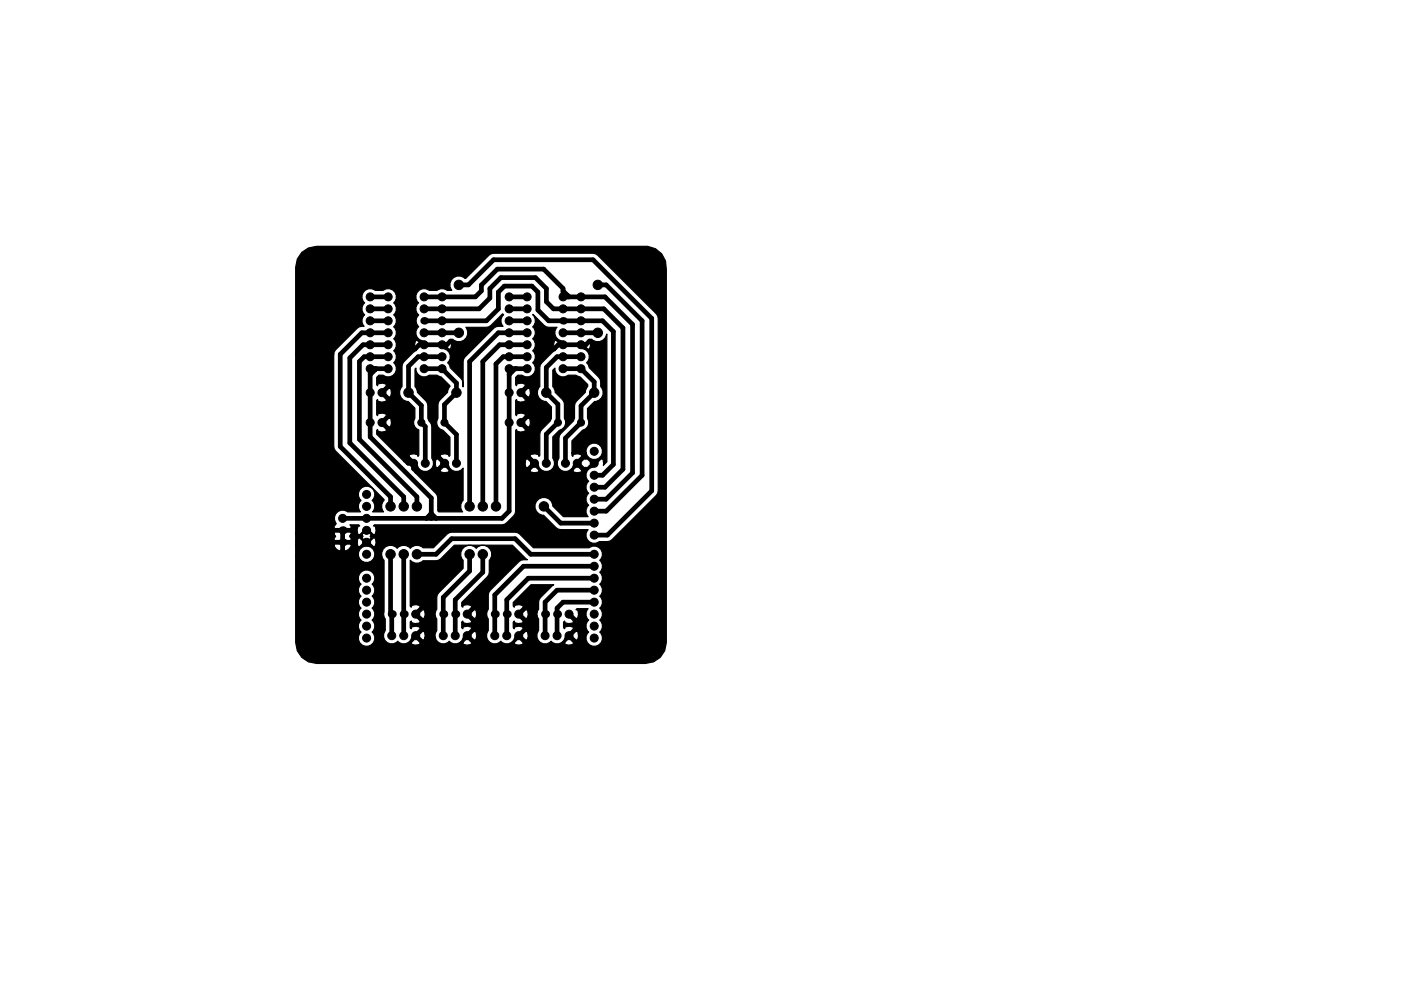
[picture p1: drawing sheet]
<svg xmlns="http://www.w3.org/2000/svg" width="297mm" height="210mm" viewBox="0 0 297 210" stroke-linecap="round" stroke-linejoin="round" font-family="sans-serif">
<g fill="#000" stroke="#000" stroke-width=".21">
<circle cx="78.5" cy="75.7" r=".85"/>
<circle cx="78.5" cy="63" r=".85"/>
<circle cx="78.5" cy="70.6" r=".85"/>
<circle cx="78.5" cy="65.5" r=".85"/>
<circle cx="78.5" cy="73.1" r=".85"/>
<circle cx="78.5" cy="78.2" r=".85"/>
<circle cx="78.5" cy="68.1" r=".85"/>
<circle cx="82.3" cy="63" r=".85"/>
<circle cx="82.3" cy="68.1" r=".85"/>
<circle cx="82.3" cy="70.6" r=".85"/>
<circle cx="82.3" cy="65.5" r=".85"/>
<circle cx="82.3" cy="78.2" r=".85"/>
<circle cx="82.3" cy="73.1" r=".85"/>
<circle cx="82.3" cy="75.7" r=".85"/>
<circle cx="89.9" cy="63" r=".85"/>
<circle cx="89.9" cy="78.2" r=".85"/>
<circle cx="89.9" cy="65.5" r=".85"/>
<circle cx="89.9" cy="70.6" r=".85"/>
<circle cx="89.9" cy="73.1" r=".85"/>
<circle cx="89.9" cy="75.7" r=".85"/>
<circle cx="93.7" cy="68.1" r=".85"/>
<circle cx="93.7" cy="78.2" r=".85"/>
<circle cx="93.7" cy="65.5" r=".85"/>
<circle cx="93.7" cy="73.1" r=".85"/>
<circle cx="93.7" cy="70.6" r=".85"/>
<circle cx="93.7" cy="63" r=".85"/>
<circle cx="93.7" cy="75.7" r=".85"/>
<circle cx="97.3" cy="70.6" r="1"/>
<circle cx="97.3" cy="60.4" r="1"/>
<circle cx="107.9" cy="65.5" r=".85"/>
<circle cx="107.9" cy="68.1" r=".85"/>
<circle cx="107.9" cy="78.2" r=".85"/>
<circle cx="107.9" cy="70.6" r=".85"/>
<circle cx="107.9" cy="75.7" r=".85"/>
<circle cx="107.9" cy="73.1" r=".85"/>
<circle cx="107.9" cy="63" r=".85"/>
<circle cx="111.8" cy="70.6" r=".85"/>
<circle cx="111.8" cy="75.7" r=".85"/>
<circle cx="111.8" cy="78.2" r=".85"/>
<circle cx="111.8" cy="65.5" r=".85"/>
<circle cx="111.8" cy="73.1" r=".85"/>
<circle cx="111.8" cy="63" r=".85"/>
<circle cx="111.8" cy="68.1" r=".85"/>
<circle cx="119.4" cy="78.2" r=".85"/>
<circle cx="119.4" cy="63" r=".85"/>
<circle cx="119.4" cy="73.1" r=".85"/>
<circle cx="119.4" cy="75.7" r=".85"/>
<circle cx="119.4" cy="70.6" r=".85"/>
<circle cx="119.4" cy="65.5" r=".85"/>
<circle cx="123.2" cy="68.1" r=".85"/>
<circle cx="123.2" cy="65.5" r=".85"/>
<circle cx="123.2" cy="73.1" r=".85"/>
<circle cx="123.2" cy="63" r=".85"/>
<circle cx="123.2" cy="75.7" r=".85"/>
<circle cx="123.2" cy="78.2" r=".85"/>
<circle cx="123.2" cy="70.6" r=".85"/>
<circle cx="126.7" cy="60.4" r="1"/>
<circle cx="126.7" cy="70.6" r="1"/>
<circle cx="78.5" cy="89.7" r=".85"/>
<circle cx="78.5" cy="83.3" r=".85"/>
<circle cx="81" cy="83.3" r=".85"/>
<circle cx="81" cy="89.7" r=".85"/>
<circle cx="86.6" cy="83.3" r="1"/>
<circle cx="87.7" cy="98.3" r=".85"/>
<circle cx="89.3" cy="89.7" r=".75"/>
<circle cx="90.2" cy="98.3" r=".85"/>
<circle cx="94.2" cy="89.7" r=".75"/>
<circle cx="94.3" cy="98.3" r=".85"/>
<circle cx="96.8" cy="83.3" r="1"/>
<circle cx="96.8" cy="98.3" r=".85"/>
<circle cx="107.9" cy="83.3" r=".85"/>
<circle cx="107.9" cy="89.7" r=".85"/>
<circle cx="110.4" cy="89.7" r=".85"/>
<circle cx="110.4" cy="83.3" r=".85"/>
<circle cx="113.3" cy="98.3" r=".85"/>
<circle cx="115.8" cy="83.3" r="1"/>
<circle cx="115.8" cy="98.3" r=".85"/>
<circle cx="118.3" cy="89.7" r=".75"/>
<circle cx="119.9" cy="98.3" r=".85"/>
<circle cx="122.4" cy="98.3" r=".85"/>
<circle cx="123.2" cy="89.7" r=".75"/>
<circle cx="126" cy="83.3" r="1"/>
<circle cx="126" cy="98.3" r=".85"/>
<circle cx="126" cy="95.8" r=".85"/>
<circle cx="72.6" cy="110" r=".85"/>
<circle cx="77.7" cy="115.1" r=".85"/>
<circle cx="77.7" cy="117.6" r=".85"/>
<circle cx="77.7" cy="112.5" r=".85"/>
<circle cx="77.7" cy="110" r=".85"/>
<circle cx="77.7" cy="104.9" r=".85"/>
<circle cx="77.7" cy="107.4" r=".85"/>
<circle cx="82.8" cy="117.6" r="1"/>
<circle cx="82.8" cy="107.4" r="1"/>
<circle cx="85.6" cy="117.6" r="1"/>
<circle cx="85.6" cy="107.4" r="1"/>
<circle cx="88.4" cy="117.6" r="1"/>
<circle cx="88.4" cy="107.4" r="1"/>
<circle cx="99.6" cy="107.4" r="1"/>
<circle cx="99.6" cy="117.6" r="1"/>
<circle cx="102.4" cy="107.4" r="1"/>
<circle cx="102.4" cy="117.6" r="1"/>
<circle cx="105.2" cy="107.4" r="1"/>
<circle cx="115.3" cy="107.4" r="1"/>
<circle cx="126" cy="117.6" r=".85"/>
<circle cx="126" cy="113.5" r=".85"/>
<circle cx="126" cy="111" r=".85"/>
<circle cx="126" cy="108.5" r=".85"/>
<circle cx="126" cy="100.8" r=".85"/>
<circle cx="126" cy="105.9" r=".85"/>
<circle cx="126" cy="103.4" r=".85"/>
<circle cx="77.7" cy="130.3" r=".85"/>
<circle cx="77.7" cy="135.4" r=".85"/>
<circle cx="77.7" cy="132.8" r=".85"/>
<circle cx="77.7" cy="127.8" r=".85"/>
<circle cx="77.7" cy="125.2" r=".85"/>
<circle cx="77.7" cy="122.7" r=".85"/>
<circle cx="83.1" cy="134.9" r=".85"/>
<circle cx="85.6" cy="134.9" r=".85"/>
<circle cx="88.1" cy="134.9" r=".85"/>
<circle cx="88.1" cy="130.3" r=".85"/>
<circle cx="94" cy="134.9" r=".85"/>
<circle cx="96.5" cy="134.9" r=".85"/>
<circle cx="99.1" cy="134.9" r=".85"/>
<circle cx="99.1" cy="130.3" r=".85"/>
<circle cx="104.9" cy="134.9" r=".85"/>
<circle cx="107.4" cy="134.9" r=".85"/>
<circle cx="110" cy="134.9" r=".85"/>
<circle cx="110" cy="130.3" r=".85"/>
<circle cx="115.6" cy="134.9" r=".85"/>
<circle cx="118.1" cy="134.9" r=".85"/>
<circle cx="120.6" cy="134.9" r=".85"/>
<circle cx="120.6" cy="130.3" r=".85"/>
<circle cx="126" cy="135.4" r=".85"/>
<circle cx="126" cy="132.8" r=".85"/>
<circle cx="126" cy="130.3" r=".85"/>
<circle cx="126" cy="127.8" r=".85"/>
<circle cx="126" cy="120.1" r=".85"/>
<circle cx="126" cy="125.2" r=".85"/>
<circle cx="126" cy="122.7" r=".85"/>
</g>
<g fill="#000">
<circle cx="89.9" cy="68.1" r=".8"/>
<circle cx="119.4" cy="68.1" r=".8"/>
<circle cx="72.6" cy="112.5" r=".85"/>
<circle cx="72.6" cy="115.1" r=".85"/>
<circle cx="83.1" cy="130.3" r=".85"/>
<circle cx="85.6" cy="130.3" r=".85"/>
<circle cx="94" cy="130.3" r=".85"/>
<circle cx="96.5" cy="130.3" r=".85"/>
<circle cx="104.9" cy="130.3" r=".85"/>
<circle cx="107.4" cy="130.3" r=".85"/>
<circle cx="115.6" cy="130.3" r=".85"/>
<circle cx="118.1" cy="130.3" r=".85"/>
</g>
<g fill="none" stroke="#000" stroke-width="1">
<path d="M78.5 63h3.8M78.5 65.5h3.8M78.5 68.1h3.8M79.5 78.2v.3M79.8 78.2l-1.3 1.3M82.3 78.2h-3.8v14.5l12.9 13v4.3M82.3 73.1h-5.3l-2.8 2.8v18.1l11.4 11.4v2M82.3 75.7h-5.1l-1 1v16.5l12.2 12.2v2M82.3 70.6h-5.6l-4.6 4.6v19.5l10.7 10.7v2M89.9 78.2h3.8l3.1 3.1v2l-2.6 2.5v3.9l2.6 2.5v6.1M89.9 70.6h7.4M89.9 63h10.9l1.3-1.3v-1.2l3.3-3.4h9.9l4.1 4.1v1.8h8.9l5.8 5.8v31.5l-5.6 5.6h-2.5"/>
<path d="M89.9 65.5h11.7l2.3-2.3v-2l2.3-2.3h7.3l2.3 2.3v2.8l1.5 1.5h10.7l4.1 4.1v30l-3.8 3.8h-2.3M89.9 68.1h13.2l2.6-2.6v-3.5l1.2-1.3h5.9l1.2 1.3v3.8l2.3 2.3h11.5l2.2 2.3v28.1l-2.2 2.3h-1.8M93.7 75.7h-5.1l-2 2v5.6l2.7 2.7v3.7l.9 .8v7.8M95.5 72.4l-.8 .7h-5.8l-.8 .8M97.3 60.4h2l5.3-5.3h21.1l12.5 12.5v36.5l-9.4 9.4h-2.8M107.9 63h3.9M107.9 65.5h3.9M107.9 68.1h3.9M109.2 78.2l-1.3 1.3M111.8 78.2h-3.9v30.3l-1.5 1.5h-33.8M111.8 73.1h-5.9l-3.5 3.6v30.7M111.8 75.7h-5.1l-1.5 1.5v30.2"/>
<path d="M111.8 70.6h-6.1l-6.1 6.1v30.7M119.4 78.2h3.8l2.8 2.8v2.3l-2.8 2.8v3.6l-3.3 3.3v5.3M119.4 70.6h7.3M119.4 61.7l1.2 1.3M120.4 62.7v.3M123.2 75.7h-5.1l-2.3 2.3v5.3l2.5 2.5v3.9l-2.5 2.4v6.2M125 72.4l-.8 .7h-5.8l-.8 .8M126.7 60.4h1.8l7.6 7.7v32.7l-7.6 7.7h-2.5M85.9 97.7l.6 .6h1.2v1.1l.7 .7M82.8 117.6v12.4l.3 .3v4.6M85.6 117.6v17.3M88.4 117.6h4.1l3.3-3.3h13.4l3.3 3.3h13.5"/>
<path d="M90.4 110l1-1 1.1 1M91.2 109.2h.2M99.6 117.6v3.6l-5.6 5.5v8.2M102.4 117.6v3.8l-5.9 5.8v7.7M115.3 107.4l3.6 3.6h7.1M126 125.2h-7.9l-2.5 2.6v7.1M126 127.8h-6.6l-1.3 1.2v5.9M126 120.1h-15l-6.1 6.1v8.7M126 122.7h-14l-4.6 4.5v7.7"/>
</g>
<path d="M64 53.6l1.4-1 1.7-.3h70.2l1.7 .5 1.3 1.1 .8 1.5 .2 1.8v79.1a4.4 4.4 0 0 1-4.5 4.5h-69.7l-1.7-.4-1.4-.9-1-1.4-.3-1.8v-13.3h13.3l.6 .9-.3 .3a1.69 1.69 0 0 0 .3 2.3 1.66 1.66 0 0 0 0 2.5 1.66 1.66 0 0 0 0 2.6 1.66 1.66 0 0 0 0 2.5 1.74 1.74 0 0 0-.1 2.5 1.74 1.74 0 0 0 2.5 0 1.74 1.74 0 0 0-.1-2.5 1.66 1.66 0 0 0 0-2.5 1.66 1.66 0 0 0 0-2.6 1.66 1.66 0 0 0 0-2.5 1.66 1.66 0 0 0 0-2.6 1.75 1.75 0 0 0-.7-2.9 1.75 1.75 0 0 0-2.2 2h-13.3v-5.1h13.3l.3 .7a1.76 1.76 0 0 0 1.8 .7 1.76 1.76 0 0 0 1.3-1.3h1.5l.5 .9v10.9a1.59 1.59 0 0 0 .3 1.5l-.1 2.6a1.74 1.74 0 0 0 .4 2.3 1.74 1.74 0 0 0 2.3-.2 1.69 1.69 0 0 0 2.3 .3h.6l.1 .4 .7 .2 1-.2 .1-.4-1-.9-.9 .9h-.6l.5-.5 .2-.6 .3-.3h1.1l.9 .9 .4-.1 .1-.5h2.2a1.73 1.73 0 0 0 1.2 1.4 1.73 1.73 0 0 0 1.7-.6 1.69 1.69 0 0 0 2.3 .3h.6l.1 .4 .8 .2 .9-.2 .1-.4-.9-.9-1 .9h-.6l.5-.5 .2-.6 .3-.3h1.1l.9 .9 .4-.1 .2-.7-.2-1-.4-.1-.9 1h-1.1l1.5-1.5-.1-.4-.7-.1-.8 .1h-.2l-.1 .4-.2-.2v-1.2l.2-.2 .1 .3 .8 .2 .9-.2 .1-.3-1.5-1.5h1.1l.9 .9h.4l.2-.8-.1-.8-.1-.2h-.4l-.9 .9h-1.1l1.5-1.5-.1-.3-.7-.2-.8 .1-.2 .1-.1 .3-.2-.2v-.8l5.7-5.9 .1-3a1.88 1.88 0 0 0 0-2.7 1.88 1.88 0 0 0-2.7 .1 1.88 1.88 0 0 0-2.7-.1 1.88 1.88 0 0 0-.1 2.7v1.7l-5.5 5.6-.1 3.1-.2 .3a1.74 1.74 0 0 0 .2 1.7v2.5l-.3 .7v.7h-2.2l-.1-1v-.2l-.4-.1-.9 1h-1.1l1.5-1.5-.1-.4-.8-.1-.9 .1-.1 .4-.2-.2v-1.2l.2-.2 .1 .3 .7 .2 1-.2 .1-.3-1.5-1.5h1.1l.9 .9h.4l.2-.8-.2-1h-.4l-.9 .9h-1.1l1.5-1.5-.1-.3-.8-.2-.9 .2-.1 .3-.2-.2v-9.7a1.8 1.8 0 0 0 2.7 .1l3.3-.1 3.3-3.2h12.3l3.2 3.1-1.3 .1-.5 .3-6.1 6.1-.4 .9v3.1a1.67 1.67 0 0 0 0 2l-.1 2.6a1.74 1.74 0 0 0 .4 2.3 1.74 1.74 0 0 0 2.4-.2 1.69 1.69 0 0 0 2.2 .3h.6l.1 .4 .8 .2 .8-.1 .1-.1 .1-.4-.9-.9-1 .9h-.6l.5-.5 .3-.6 .3-.3h1l.9 .9 .4-.1 .2-.7-.2-1-.4-.1-.9 1h-1.1l1.5-1.5-.1-.4-.7-.1-1 .1-.1 .4-.2-.2v-1.2l.2-.2 .1 .3 .8 .2 .9-.2 .1-.3-1.5-1.5h1.1l.9 .9h.4l.2-.8-.2-1h-.4l-.9 .9h-1l1.4-1.5-.1-.3-.7-.2-.8 .1-.2 .1-.1 .3-.2-.2v-.8l3.8-3.7h4.8l-3.1 3.1-.1 2.1-.2 .3a1.74 1.74 0 0 0 .2 1.7l-.1 2.6a1.74 1.74 0 0 0 .4 2.3 1.74 1.74 0 0 0 2.3-.2 1.69 1.69 0 0 0 2.3 .3h.6l.1 .4 .8 .2 .7-.1 .2-.1 .1-.4-1-.9-.9 .9h-.6l.5-.5 .2-.6 .3-.3h1.1l.9 .9 .4-.1 .2-.7-.2-1-.4-.1-.9 1h-1.1l1.5-1.5-.1-.4-.8-.1-.9 .1-.1 .4-.2-.2v-1.2l.2-.2 .1 .3 .8 .2 .9-.2 .1-.3-1.5-1.5 .6-.5 1.4 1.4h.4l.2-.8-.2-1h-.4l.2-.3h2.4a1.65 1.65 0 0 0 .1 2.5 1.66 1.66 0 0 0 0 2.5 1.74 1.74 0 0 0-.1 2.5 1.74 1.74 0 0 0 2.5 0 1.74 1.74 0 0 0 0-2.5 1.66 1.66 0 0 0 0-2.5 1.66 1.66 0 0 0 0-2.6 1.66 1.66 0 0 0 0-2.5 1.66 1.66 0 0 0 0-2.6 1.66 1.66 0 0 0 0-2.5 1.66 1.66 0 0 0 0-2.5 1.73 1.73 0 0 0 .1-2.4 1.73 1.73 0 0 0-2.4-.3h-11.8l-2.9-2.9-1-.4h-13.4l-1 .4-2.9 2.9h-2.2l-.2-.2a1.84 1.84 0 0 0-2.5 .3 1.81 1.81 0 0 0-2.8 0 1.89 1.89 0 0 0-2.3-.4 1.89 1.89 0 0 0-1 2.1l-1.4-.1a1.74 1.74 0 0 0-1.5-2l-.3-.3-.3 .3a1.73 1.73 0 0 0-1.4 2h-13.3v-2.2h8.1l.5 .8 .7 .4 .3-.2v-1.3h.7v1.3l.3 .2 .7-.4 .5-.8-.2-.3h-3.3l-.2 .3h-8.1v-.7h13l.2 .9 .4 .1 .9-.9h1.1l.9 .9 .3-.1 .2-.7-.2-1-.3-.1-.9 1h-1.1l-.9-1-.4 .1-.2 .8h-13v-1.8h8.1l.4 .6-.4 .6 .2 .3h1.3v-1.8h.7v1.8h1.3l.2-.3-.4-.6 .2-.2h2.5l.2 .2-.2 .2 .1 .3 .7 .2 1-.2 .1-.3-.2-.2 .2-.2-.1-.4-.8-.2-.9 .2-.1 .4h-2.5l.2-.4-.2-.3h-3.3l-.2 .3h-8.1v-38h8.1l.1 20.1 10.5 10.7v.2a1.79 1.79 0 0 0-.1 2.4h-2.3l.2-.2a1.69 1.69 0 0 0-.3-2.2 1.74 1.74 0 0 0 .1-2.5 1.74 1.74 0 0 0-2.5 0 1.74 1.74 0 0 0 .1 2.5 1.65 1.65 0 0 0-.2 2.4l-2.8-.1a1.75 1.75 0 0 0-2.3 .3 1.75 1.75 0 0 0 0 2.3l-.5 .7 .2 .3h3.3l.2-.3-.3-.4h1.8l.3 .2-.4 .1-.2 .7 .2 1 .4 .1 1.4-1.5 1.5 1.5 .3-.1 .2-.8-.2-.9-.3-.1 .2-.2 27.6-.2a4.4 4.4 0 0 0 2.3-2.7v-8.7h3.1l.1 .3 .7 .2 1-.2 .1-.3-1-1-.9 1h-3.1v-1.6h2l.2 1h.4l.9-.9-.9-.9h-.4l-.2 .8h-2v-6.9l.2-.2 .1 .4 .8 .2 .9-.2 .1-.4-1.5-1.4h1.1l.9 .9 .4-.1 .2-.7-.2-1-.4-.1-.9 1h-1.1l1.5-1.5-.1-.4-.8-.2-.9 .2-.1 .4-.2-.2v-3l.2-.2 .1 .3 .8 .2 .9-.2 .1-.3-1.5-1.5h1.1l.9 .9h.4l.2-.8-.2-1h-.4l-.9 .9h-1.1l1.5-1.5-.1-.3-.8-.2-.9 .2-.1 .3-.2-.1v-1.6l.5-.5 1 .1a1.74 1.74 0 0 0 2.3-.4 1.74 1.74 0 0 0-.2-2.3 1.66 1.66 0 0 0 0-2.6 1.66 1.66 0 0 0 0-2.5 1.66 1.66 0 0 0 0-2.6 1.66 1.66 0 0 0 0-2.5l.1-.1 2.8 2.6 2.3 .1a1.72 1.72 0 0 0 1 2.9l.8 .8-.5 .6-1.5-1.5-.3 .1-.2 .7 .2 1 .3 .1-.1 .3-.7 .3-2.5 2.7-.2 4.6a1.85 1.85 0 0 0-.3 2 1.85 1.85 0 0 0 1.7 1.2l1.1 1.1v2.4l-.2 .6-2.1 2.3-.2 5-.1 .2-.1-.3-.8-.2-.9 .2-.1 .3 1.7 1.7a1.75 1.75 0 0 0 2.4 1.4 1.75 1.75 0 0 0 .7-2.7v-4.5l1.4-1.4a1.66 1.66 0 0 0 1.1-2.6l-.1-3.5-1.9-2-.3-1-.2-.2v-3.5l.5-.4v.5a1.74 1.74 0 0 0 2.7 1h1.7l.9 .4 1.6 1.6v.4l-.5 .9v.3l-2.2 2.4-.1 3.1-.2 .6-3 3.1-.1 4.8a1.75 1.75 0 0 0 .1 2.3 1.75 1.75 0 0 0 2.3 .3h.6v.3l.8 .2 1-.2v-.3l-.9-1-.9 1h-.6l.5-.5 .5-1h1l.9 .9h.7l1-.9-1-.9h-.7l-.9 .9h-1l1.4-1.5v-.3l-.8-.2-.8 .1-.2 .1v.3l-.2-.2v-.5h3l.2 .6 .5 .5 .7 .3 .3 .3 .3-.3a1.76 1.76 0 0 0 1.4-2.1 1.76 1.76 0 0 0-2.1-1.4 1.76 1.76 0 0 0-1.3 2.1h-3v-2.6l2.2-2.2a1.66 1.66 0 0 0 1.1-2.6v-2l1.5-1.5a1.85 1.85 0 0 0 1.7-1.2 1.85 1.85 0 0 0-.4-2l-.1-1.5-2.4-2.5-.2-.8-.3-.2 .3-.3a1.75 1.75 0 0 0-1.2-2.7l-.9-.8 .6-.6 1.5 1.5 .3-.1 .2-.8-.2-.9-.3-.1 .2-.2h.6l.2 .2a1.89 1.89 0 0 0 2.9-1.3l.1 27.1-.8 .7v-1.1l-.1-.2h-.4l-1.7 1.7a1.72 1.72 0 0 0-1.4 1.2 1.72 1.72 0 0 0 .5 1.8 1.66 1.66 0 0 0 0 2.5 1.66 1.66 0 0 0 0 2.6 1.65 1.65 0 0 0-.1 2.4h-5.3l-2.2-2.2a1.89 1.89 0 0 0-1.9-1.9 1.89 1.89 0 0 0-1.9 1.9 1.89 1.89 0 0 0 1.8 1.9l3.1 3 6.4 .1a1.73 1.73 0 0 0 0 2.3 1.73 1.73 0 0 0 2.3 .2h1.8l1-.4 9.6-9.8v-37.7l-13.1-13.2-21.7-.1-.9 .4-5 5-.4-.2a1.9 1.9 0 0 0-2.4 .2 1.9 1.9 0 0 0-.1 2.5l-1.1-.1a1.69 1.69 0 0 0-2 .1l-1.8-.1a1.74 1.74 0 0 0-2.4 .4 1.74 1.74 0 0 0 .2 2.4 1.67 1.67 0 0 0 .1 2.5 1.63 1.63 0 0 0 0 2.5 1.73 1.73 0 0 0-.6 1.8 1.73 1.73 0 0 0 1.4 1.2l.9 .8-.6 .6-1.4-1.5-.4 .1-.2 .7 .2 1 .4 .1-.2 .3-.6 .3-2.4 2.5-.1 4.8a1.85 1.85 0 0 0-.4 2 1.85 1.85 0 0 0 1.7 1.2l1.5 1.4v2.1a1.62 1.62 0 0 0 .8 2.5v5.4l-.2 .2-.1-.3-.7-.2-1 .2-.1 .3 1.7 1.7a1.74 1.74 0 0 0 2.8 1.3h2.1l.1 .3 .8 .2 .9-.2 .1-.3-.9-1-1 1h-2.1l.4-.5 .3-1.1h.4l.2 1h.3l.9-.9-.9-.9h-.3l-.2 .8h-.4l-.4-1v-6.7l-.1-.5-.7-1.3-.1-3.2-2.1-2.3-.3-1-.2-.2v-3.7l.2-.2a1.72 1.72 0 0 0 .9 1.7 1.72 1.72 0 0 0 1.9-.2h1.7l.8 .4 1.9 1.8-.5 1.4-1.9 2.1-.1 3.4a1.66 1.66 0 0 0 1 2.6l1.5 1.5v3.8l-.2 .2-.1-.3-.7-.2-1 .2-.1 .3 1.7 1.8a1.75 1.75 0 0 0 1.4 1.4 1.75 1.75 0 0 0 1.8-.7v6.9l-.2 .2a1.84 1.84 0 0 0 .1 2.2h-5.1l-.2-.2-.1-3.3-4.7-4.9 .5-.1 .1-.3-2.4-2.4h-.4l-.1 .6-5.8-5.9v-.8l.2-.2v.4l.8 .2 .9-.2 .1-.4-1.4-1.4h1l.9 .9 .4-.1 .2-.7-.2-1-.4-.1-.9 1h-1l1.4-1.5-.1-.4-.7-.2-1 .2v.4l-.2-.2v-3l.2-.2v.3l.8 .2 .9-.2 .1-.3-1.5-1.5h1.1l.9 .9h.4l.2-.8-.2-1h-.4l-.9 .9h-1.1l1.5-1.5-.1-.3-.7-.2-1 .2v.3l-.2-.1v-1.6l.4-.5h.9a1.73 1.73 0 0 0 2.4-.2 1.73 1.73 0 0 0-.1-2.4 1.66 1.66 0 0 0 0-2.6 1.66 1.66 0 0 0 0-2.5 1.66 1.66 0 0 0 0-2.6 1.66 1.66 0 0 0 0-2.5 1.66 1.66 0 0 0 0-2.5 1.73 1.73 0 0 0 .1-2.5 1.73 1.73 0 0 0-2.4-.2l-1.7-.1a1.74 1.74 0 0 0-2.4 .4 1.74 1.74 0 0 0 .2 2.4 1.66 1.66 0 0 0 0 2.5 1.65 1.65 0 0 0-.1 2.4l-1 .1-.5 .3-4.5 4.6-.4 1h-8.1v-18.5l.3-1.7zM93.2 73.1l.5-.5 1.5 1.5 .3-.1 .2-.8-.1-.7-.1-.2-.3-.1 .2-.2h.6a1.88 1.88 0 0 0 2.6 0 1.88 1.88 0 0 0 .2-2.6l4.9-.1 2.9-2.7 .2 .2a1.65 1.65 0 0 0-.1 2.4l-1.6 .1-.4 .3-6.4 6.6-.1 5.9-.2-1.4-2.5-2.7-.3-.8-.3-.2a1.72 1.72 0 0 0 .5-1.8 1.72 1.72 0 0 0-1.4-1.2z" fill="#000" stroke="#000" stroke-width=".25"/>
</svg>
